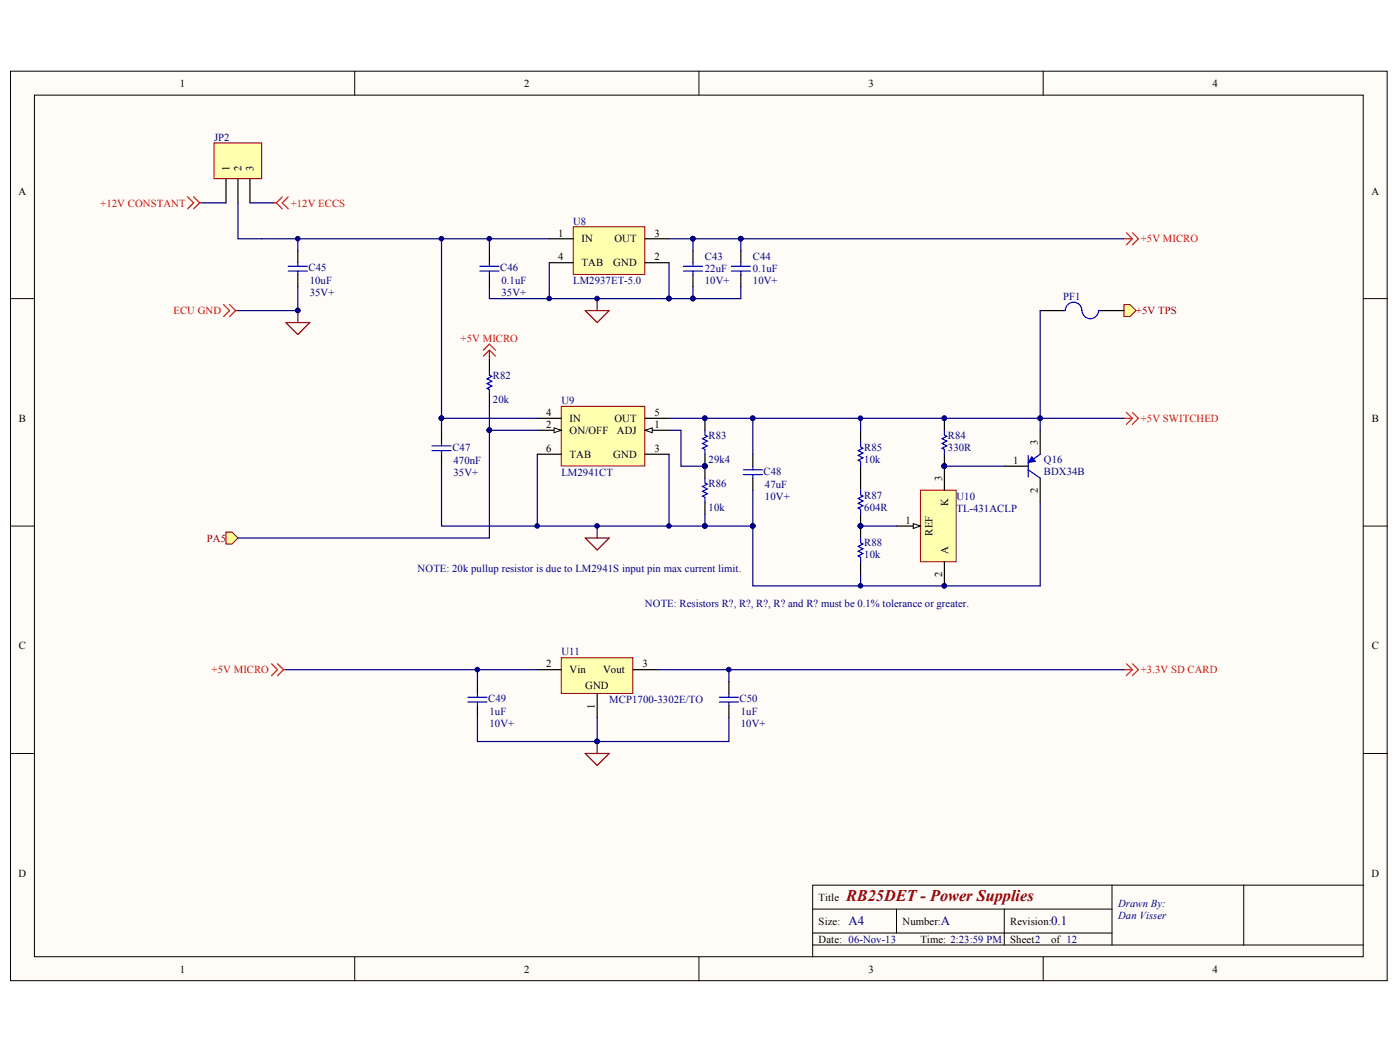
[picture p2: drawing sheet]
<svg xmlns="http://www.w3.org/2000/svg" width="271mm" height="204mm" viewBox="0 0 271 204" stroke-linecap="round" stroke-linejoin="round" font-family="sans-serif">
<defs><g id="words">
<text font-size="3.1" fill="#800000" x="163.8" y="174.3">RB25DET - Power Supplies</text>
<g font-size="2.5" fill="#000080">
<text x="164.2" y="179">A4</text>
<text x="182.1" y="179">A</text>
<text x="203.4" y="179">0.1</text>
</g>
<g font-size="2.1">
<text x="34.8" y="16.8">1</text>
<text x="101.4" y="16.8">2</text>
<text x="168.1" y="16.8">3</text>
<text x="234.7" y="16.8">4</text>
<text x="44.4" y="33" transform="rotate(-90 44.4 33)">1</text>
<text x="46.7" y="33" transform="rotate(-90 46.7 33)">2</text>
<text x="49.1" y="33" transform="rotate(-90 49.1 33)">3</text>
<text x="3.6" y="37.6">A</text>
<text x="265.4" y="37.6">A</text>
<text x="108" y="45.8">1</text>
<text x="112.6" y="46.9">IN</text>
<text x="118.9" y="46.9">OUT</text>
<text x="126.7" y="45.8">3</text>
<text x="108" y="50.4">4</text>
<text x="112.6" y="51.5">TAB</text>
<text x="118.7" y="51.5">GND</text>
<text x="126.7" y="50.4">2</text>
<text x="3.6" y="81.6">B</text>
<text x="105.7" y="80.5">4</text>
<text x="105.7" y="82.8">2</text>
<text x="110.2" y="81.6">IN</text>
<text x="110.2" y="84">ON/OFF</text>
<text x="118.9" y="81.6">OUT</text>
<text x="119.4" y="84">ADJ</text>
<text x="126.7" y="80.5">5</text>
<text x="126.7" y="82.8">1</text>
<text x="265.5" y="81.6">B</text>
<text x="105.7" y="87.4">6</text>
<text x="110.2" y="88.6">TAB</text>
<text x="118.7" y="88.6">GND</text>
<text x="126.7" y="87.4">3</text>
<text x="196.1" y="89.7">1</text>
<text x="200.9" y="86" transform="rotate(-90 200.9 86)">3</text>
<text x="182.3" y="93" transform="rotate(-90 182.3 93)">3</text>
<text x="200.9" y="95.4" transform="rotate(-90 200.9 95.4)">2</text>
<text x="175.2" y="101.3">1</text>
<text x="183.5" y="97.9" transform="rotate(-90 183.5 97.9)">K</text>
<text x="180.4" y="103.6" transform="rotate(-90 180.4 103.6)">REF</text>
<text x="183.5" y="107.1" transform="rotate(-90 183.5 107.1)">A</text>
<text x="182.3" y="111.6" transform="rotate(-90 182.3 111.6)">2</text>
<text x="3.6" y="125.6">C</text>
<text x="265.5" y="125.6">C</text>
<text x="105.7" y="129.1">2</text>
<text x="110.2" y="130.3">Vin</text>
<text x="116.7" y="130.3">Vout</text>
<text x="124.4" y="129.1">3</text>
<text x="113.2" y="133.3">GND</text>
<text x="115.1" y="137.1" transform="rotate(-90 115.1 137.1)">1</text>
<text x="3.6" y="169.6">D</text>
<text x="265.4" y="169.6">D</text>
<text x="158.4" y="174.3">Title</text>
<text x="158.4" y="178.9">Size:</text>
<text x="174.7" y="178.9">Number:</text>
<text x="195.5" y="178.9">Revision:</text>
<text x="158.4" y="182.4">Date: 06-Nov-13</text>
<text x="178.1" y="182.4">Time: 2:23:59 PM</text>
<text x="195.5" y="182.4">Sheet2</text>
<text x="203.4" y="182.4">of 12</text>
<text x="34.8" y="188.2">1</text>
<text x="101.4" y="188.2">2</text>
<text x="168.1" y="188.2">3</text>
<text x="234.7" y="188.2">4</text>
</g>
<g font-size="2.1" fill="#000080">
<text x="41.4" y="27.2">JP2</text>
<text x="110.9" y="43.4">U8</text>
<text x="59.7" y="52.4">C45</text>
<text x="96.8" y="52.4">C46</text>
<text x="136.4" y="52.7">22uF</text>
<text x="136.4" y="50.4">C43</text>
<text x="145.7" y="52.7">0.1uF</text>
<text x="145.7" y="50.4">C44</text>
<text x="59.9" y="55">10uF</text>
<text x="59.9" y="57.3">35V+</text>
<text x="97" y="55">0.1uF</text>
<text x="97" y="57.3">35V+</text>
<text x="110.9" y="55">LM2937ET-5.0</text>
<text x="136.4" y="55">10V+</text>
<text x="145.7" y="55">10V+</text>
<text x="205.7" y="58">PF1</text>
<text x="95.4" y="77.9">20k</text>
<text x="95.4" y="73.3">R82</text>
<text x="108.6" y="78.2">U9</text>
<text x="87.5" y="87.2">C47</text>
<text x="87.8" y="89.7">470nF</text>
<text x="137.1" y="89.5">29k4</text>
<text x="137.1" y="84.9">R83</text>
<text x="167.3" y="89.5">10k</text>
<text x="167.3" y="87.2">R85</text>
<text x="183.4" y="87.2">330R</text>
<text x="183.4" y="84.9">R84</text>
<text x="202" y="89.5">Q16</text>
<text x="87.8" y="92.1">35V+</text>
<text x="108.6" y="92.1">LM2941CT</text>
<text x="137.1" y="94.1">R86</text>
<text x="147.8" y="91.8">C48</text>
<text x="148" y="94.4">47uF</text>
<text x="202" y="91.8">BDX34B</text>
<text x="137.1" y="98.8">10k</text>
<text x="148" y="96.7">10V+</text>
<text x="167.3" y="98.8">604R</text>
<text x="167.3" y="96.5">R87</text>
<text x="185.1" y="96.7">U10</text>
<text x="185.1" y="99">TL-431ACLP</text>
<text x="167.3" y="105.7">R88</text>
<text x="80.8" y="110.6">NOTE: 20k pullup resistor is due to LM2941S input pin max current limit.</text>
<text x="167.3" y="108">10k</text>
<text x="124.8" y="117.5">NOTE: Resistors R?, R?, R?, R? and R? must be 0.1% tolerance or greater.</text>
<text x="108.6" y="126.8">U11</text>
<text x="94.5" y="135.8">C49</text>
<text x="117.9" y="136.1">MCP1700-3302E/TO</text>
<text x="143.1" y="135.8">C50</text>
<text x="94.7" y="138.4">1uF</text>
<text x="94.7" y="140.7">10V+</text>
<text x="143.4" y="138.4">1uF</text>
<text x="143.4" y="140.7">10V+</text>
<text x="216.4" y="175.4">Drawn By:</text>
<text x="216.4" y="177.7">Dan Visser</text>
</g>
<g font-size="2.1" fill="#f00">
<text x="19.4" y="40">+12V CONSTANT</text>
<text x="56.3" y="40">+12V ECCS</text>
<text x="220.8" y="46.9">+5V MICRO</text>
<text x="33.6" y="60.8">ECU GND</text>
<text x="89.1" y="66.1">+5V MICRO</text>
<text x="220.8" y="81.6">+5V SWITCHED</text>
<text x="41" y="130.3">+5V MICRO</text>
<text x="220.8" y="130.3">+3.3V SD CARD</text>
</g>
<g font-size="2.1" fill="#800000">
<text x="219.8" y="60.8">+5V TPS</text>
<text x="40" y="104.8">PA5</text>
</g>
</g></defs>
<g fill="#fffcf8" stroke="#000" stroke-width=".19">
<path d="M2 13.8h266.4v175.9h-266.4z"/>
<path d="M6.7 18.4h257.1v166.7h-257.1z"/>
</g>
<g fill="none" stroke="#000" stroke-width=".19">
<path d="M68.6 13.8v4.6M135.3 13.8v4.6M201.9 13.8v4.6M2 57.8h4.7M263.9 57.8h4.6M2 101.8h4.7M263.9 101.8h4.6M2 145.8h4.7M263.9 145.8h4.6M157.3 175.9h57.9M173.5 175.9v4.6M194.3 175.9v6.9"/>
<path d="M215.2 171.2v11.6M240.7 171.2h-83.4v13.9M263.9 171.2h-23.2v11.6M68.6 185.1v4.7M135.3 185.1v4.7M157.3 182.8h106.6M157.3 180.5h57.9M201.9 185.1v4.7"/>
</g>
<path d="M94.7 48.5v2.3M94.7 53.1v2.4M143.4 48.5v2.3M143.4 53.1v2.4M85.4 83.2v2.4M85.4 87.9v2.3" fill="none" stroke="#000" stroke-width=".23"/>
<path d="M92.9 51.5h3.7M92.9 52.4h3.7M94.7 50.8v.7M94.7 52.4v.7M141.5 51.5h3.7M141.5 52.4h3.7M143.4 50.8v.7M143.4 52.4v.7M83.6 86.3h3.7M83.6 87.2h3.7M85.4 85.6v.7M85.4 87.2v.7" fill="none" stroke="#00f" stroke-width=".23"/>
<path d="M36.3 38.1l1.2 1.1-1.2 1.2M37.5 38.1l1.1 1.1M38.6 39.2l-1.1 1.2M38.6 39.2h.5M43.3 58.9l1.1 1.2-1.1 1.1M44.4 58.9l1.2 1.2M217.5 46.2h1.6M218 45l1.1 1.2M219.1 46.2l-1.1 1.2M219.1 45l1.2 1.2-1.2 1.2M45.6 60.1l-1.2 1.1M45.6 60.1h.5" fill="none" stroke="#f00" stroke-width=".23"/>
<path d="M115.6 57.8v2.3M113.2 60.1h4.7l-2.3 2.3z" fill="none" stroke="#800000" stroke-width=".23"/>
<circle cx="115.5" cy="57.7" r=".44" fill="#000080" stroke="#000080" stroke-width=".19"/>
<path d="M110.9 43.9h13.9v9.2h-13.9z" fill="#ffffb0" stroke="#800000" stroke-width=".19"/>
<path d="M106.3 46.2h4.6M106.3 50.8h4.6M124.8 46.2h4.7M124.8 50.8h4.7" fill="none" stroke="#000" stroke-width=".23"/>
<path d="M143.4 55.5v2.3h-9.3" fill="none" stroke="#000080" stroke-width=".23"/>
<circle cx="134.1" cy="57.7" r=".44" fill="#000080" stroke="#000080" stroke-width=".19"/>
<path d="M108.6 78.6h16.2v11.5h-16.2z" fill="#ffffb0" stroke="#800000" stroke-width=".19"/>
<path d="M104 80.9h4.6M124.8 80.9h4.7M124.8 87.9h4.7M124.8 83.2h4.7" fill="none" stroke="#000" stroke-width=".23"/>
<path d="M124.8 83.2l1.4-.4v.9z" fill="#fffcf8" stroke="#000" stroke-width=".19"/>
<path d="M104 83.2h4.6" fill="none" stroke="#000" stroke-width=".23"/>
<path d="M107.2 82.8l1.4 .4-1.4 .5z" fill="#fffcf8" stroke="#000" stroke-width=".19"/>
<path d="M94.7 69.3v2.4M94.7 76.3v2.3M104 87.9h4.6M136.4 80.9v2.3M136.4 87.9v4.6M136.4 97.1v2.4" fill="none" stroke="#000" stroke-width=".23"/>
<path d="M94.7 71.7v.9l.5 .2-1 .5 1 .4-1 .5 1 .5-1 .4 .5 .3v.9M136.4 83.2v1l.5 .2-.9 .5 .9 .4-.9 .5 .9 .5-.9 .4 .4 .2v1M136.4 92.5v.9l.5 .3-.9 .4 .9 .5-.9 .5 .9 .4-.9 .5 .4 .2v.9" fill="none" stroke="#00f" stroke-width=".23"/>
<g fill="#000080" stroke="#000080" stroke-width=".19">
<circle cx="136.4" cy="80.9" r=".44"/>
<circle cx="136.4" cy="90.2" r=".44"/>
<circle cx="115.5" cy="101.7" r=".44"/>
</g>
<path d="M129.5 83.2h2.3v7h4.6" fill="none" stroke="#000080" stroke-width=".23"/>
<path d="M113.2 104.1h4.7l-2.3 2.3zM115.6 101.8v2.3" fill="none" stroke="#800000" stroke-width=".23"/>
<path d="M43.7 102.9h1.2l1.2 1.2-1.2 1.1h-1.2z" fill-rule="evenodd" fill="#ffff80" stroke="#800000" stroke-width=".19"/>
<path d="M108.6 127.2h13.9v6.9h-13.9z" fill="#ffffb0" stroke="#800000" stroke-width=".19"/>
<path d="M92.4 131.9v2.3M92.4 136.5v2.3M104 129.6h4.6M115.6 134.2v4.6M122.5 129.6h4.7M141.1 131.9v2.3M141.1 136.5v2.3" fill="none" stroke="#000" stroke-width=".23"/>
<path d="M52.5 128.4l1.2 1.2-1.2 1.1M53.7 128.4l1.2 1.2M54.9 129.6l-1.2 1.1M54.9 129.6h.4M217.5 129.6h1.6M218 128.4l1.1 1.2M219.1 129.6l-1.1 1.1M219.1 128.4l1.2 1.2-1.2 1.1" fill="none" stroke="#f00" stroke-width=".23"/>
<path d="M113.2 145.8h4.7l-2.3 2.3zM115.6 143.5v2.3" fill="none" stroke="#800000" stroke-width=".23"/>
<g fill="#000080" stroke="#000080" stroke-width=".19">
<circle cx="115.5" cy="143.4" r=".44"/>
<circle cx="92.4" cy="129.5" r=".44"/>
<circle cx="141" cy="129.5" r=".44"/>
</g>
<path d="M55.3 129.6h48.7M92.4 129.6v2.3M115.6 138.8v4.7h25.5v-4.7M141.1 129.6v2.3" fill="none" stroke="#000080" stroke-width=".23"/>
<path d="M90.5 134.9h3.7M90.5 135.8h3.7M92.4 134.2v.7M92.4 135.8v.7M139.2 134.9h3.7M139.2 135.8h3.7M141.1 134.2v.7M141.1 135.8v.7" fill="none" stroke="#00f" stroke-width=".23"/>
<path d="M217.5 58.9h1.2l1.1 1.2-1.1 1.1h-1.2z" fill-rule="evenodd" fill="#ffff80" stroke="#800000" stroke-width=".19"/>
<path d="M106.3 50.8v7M143.4 46.2h74.1M85.4 90.2v11.6h51M104 87.9v13.9M129.5 87.9v13.9M127.2 129.6h90.3" fill="none" stroke="#000080" stroke-width=".23"/>
<g fill="#000080" stroke="#000080" stroke-width=".19">
<circle cx="106.3" cy="57.7" r=".44"/>
<circle cx="136.4" cy="101.7" r=".44"/>
<circle cx="104" cy="101.7" r=".44"/>
<circle cx="143.3" cy="46.2" r=".44"/>
<circle cx="129.4" cy="101.7" r=".44"/>
</g>
<path d="M218 79.8l1.1 1.1M219.1 79.8l1.2 1.1-1.2 1.2M217.5 80.9h1.6M219.1 80.9l-1.1 1.2" fill="none" stroke="#f00" stroke-width=".23"/>
<path d="M178.1 94.8h6.9v13.9h-6.9z" fill="#ffffb0" stroke="#800000" stroke-width=".19"/>
<path d="M173.5 101.8h4.6" fill="none" stroke="#000" stroke-width=".23"/>
<path d="M176.7 101.3l1.4 .5-1.4 .4z" fill="#fffcf8" stroke="#000" stroke-width=".19"/>
<g fill="none" stroke="#000" stroke-width=".23">
<path d="M57.6 48.5v2.3M57.6 53.1v2.4M134.1 48.5v2.3M134.1 53.1v2.4M145.7 87.9v2.3M145.7 92.5v2.3M166.5 83.2v2.4M166.5 90.2v4.6M166.5 99.5v4.6M182.8 80.9v2.3M182.8 87.9v6.9M194.3 90.2h4.7"/>
<path d="M201.3 83.2v4.7M201.3 92.5v4.6M166.5 108.7v2.3M182.8 108.7v4.6"/>
</g>
<g fill="#000080" stroke="#000080" stroke-width=".19">
<circle cx="182.7" cy="113.3" r=".44"/>
<circle cx="182.7" cy="90.2" r=".44"/>
<circle cx="182.7" cy="80.9" r=".44"/>
<circle cx="166.5" cy="101.7" r=".44"/>
<circle cx="115.5" cy="143.4" r=".44"/>
<circle cx="136.4" cy="101.7" r=".44"/>
<circle cx="145.7" cy="101.7" r=".44"/>
<circle cx="166.5" cy="113.3" r=".44"/>
<circle cx="166.5" cy="80.9" r=".44"/>
<circle cx="57.6" cy="60.1" r=".44"/>
<circle cx="129.4" cy="57.7" r=".44"/>
<circle cx="85.4" cy="80.9" r=".44"/>
<circle cx="94.7" cy="46.2" r=".44"/>
<circle cx="85.4" cy="46.2" r=".44"/>
<circle cx="134.1" cy="57.7" r=".44"/>
<circle cx="134.1" cy="46.2" r=".44"/>
<circle cx="145.7" cy="80.9" r=".44"/>
<circle cx="143.3" cy="46.2" r=".44"/>
<circle cx="57.6" cy="46.2" r=".44"/>
<circle cx="201.3" cy="80.9" r=".44"/>
<circle cx="94.7" cy="83.2" r=".44"/>
</g>
<g fill="none" stroke="#00f" stroke-width=".23">
<path d="M55.8 51.5h3.7M55.8 52.4h3.7M57.6 50.8v.7M57.6 52.4v.7M132.3 51.5h3.7M132.3 52.4h3.7M134.1 50.8v.7M134.1 52.4v.7M143.8 90.9h3.7M143.8 91.8h3.7M145.7 90.2v.7M145.7 91.8v.7"/>
<path d="M166.5 94.8v.9l.5 .3-.9 .4 .9 .5-.9 .5 .9 .4-.9 .5 .4 .2v1M166.5 85.6v.9l.5 .2-.9 .5 .9 .4-.9 .5 .9 .5-.9 .4 .4 .3v.9M182.8 83.2v1l.4 .2-.9 .5 .9 .4-.9 .5 .9 .5-.9 .4 .5 .2v1M199 88.1v4.2M199 90.9l2.3 1.6M201.3 87.9l-1.6 1.1M166.5 104.1v.9l.5 .2-.9 .5 .9 .5-.9 .4 .9 .5-.9 .5 .4 .2v.9"/>
</g>
<g fill="none" stroke="#000080" stroke-width=".23">
<path d="M50.7 46.2h55.6M57.6 55.5v4.6h-11.5M57.6 46.2v2.3M85.4 46.2v37M94.7 55.5v2.3h34.8M94.7 46.2v2.3M129.5 46.2h13.9v2.3M129.5 50.8v7M134.1 55.5v2.3h-4.6M134.1 46.2v2.3M94.7 78.6v4.6M85.4 80.9h18.6"/>
<path d="M94.7 83.2v20.9h-48.6M94.7 83.2h9.3M129.5 80.9h16.2v7M136.4 99.5v2.3h9.3M145.7 80.9h71.8M145.7 94.8v7M166.5 80.9v2.3M182.8 90.2h11.5M201.3 97.1v16.2h-55.6v-11.5M201.3 80.9v2.3M166.5 111v2.3M166.5 101.8h7"/>
<path d="M92.4 138.8v4.7h23.2"/>
</g>
<path d="M55.3 62.4h4.7l-2.4 2.3zM57.6 60.1v2.3" fill="none" stroke="#800000" stroke-width=".23"/>
<path d="M199.7 88.3l.7 1-1.4 .2z" fill="#00f" stroke="#00f" stroke-width=".19"/>
<path d="M53 39.2h.5M53.5 39.2l1.1 1.2M54.6 38.1l-1.1 1.1M55.8 38.1l-1.2 1.1 1.2 1.2M93.6 67.7l1.1-1.1 1.2 1.1M94.7 67.7l-1.1 1.2M94.7 67.7l1.2 1.2M94.7 67.7v1.6" fill="none" stroke="#f00" stroke-width=".23"/>
<path d="M41.4 27.7h9.2v6.9h-9.2z" fill="#ffffb0" stroke="#800000" stroke-width=".19"/>
<path d="M43.7 34.6v4.6M46.1 34.6v4.6M48.4 34.6v4.6M201.3 60.1h4.6M212.9 60.1h4.6" fill="none" stroke="#000" stroke-width=".23"/>
<path d="M39.1 39.2h4.6M46.1 39.2v7h4.6M48.4 39.2h4.6M201.3 60.1v20.8" fill="none" stroke="#000080" stroke-width=".23"/>
<path d="M205.9 60.1h.3M206.2 60a1.6 1.6 0 0 1 1.6-1.5 1.6 1.6 0 0 1 1.6 1.6M209.4 60.1a1.6 1.6 0 0 0 1.6 1.6 1.6 1.6 0 0 0 1.6-1.6M212.7 60.1h.2" fill="none" stroke="#00f" stroke-width=".23"/>
<circle cx="201.3" cy="80.9" r=".44" fill="#000080" stroke="#000080" stroke-width=".19"/>
<use href="#words"/>
</svg>
